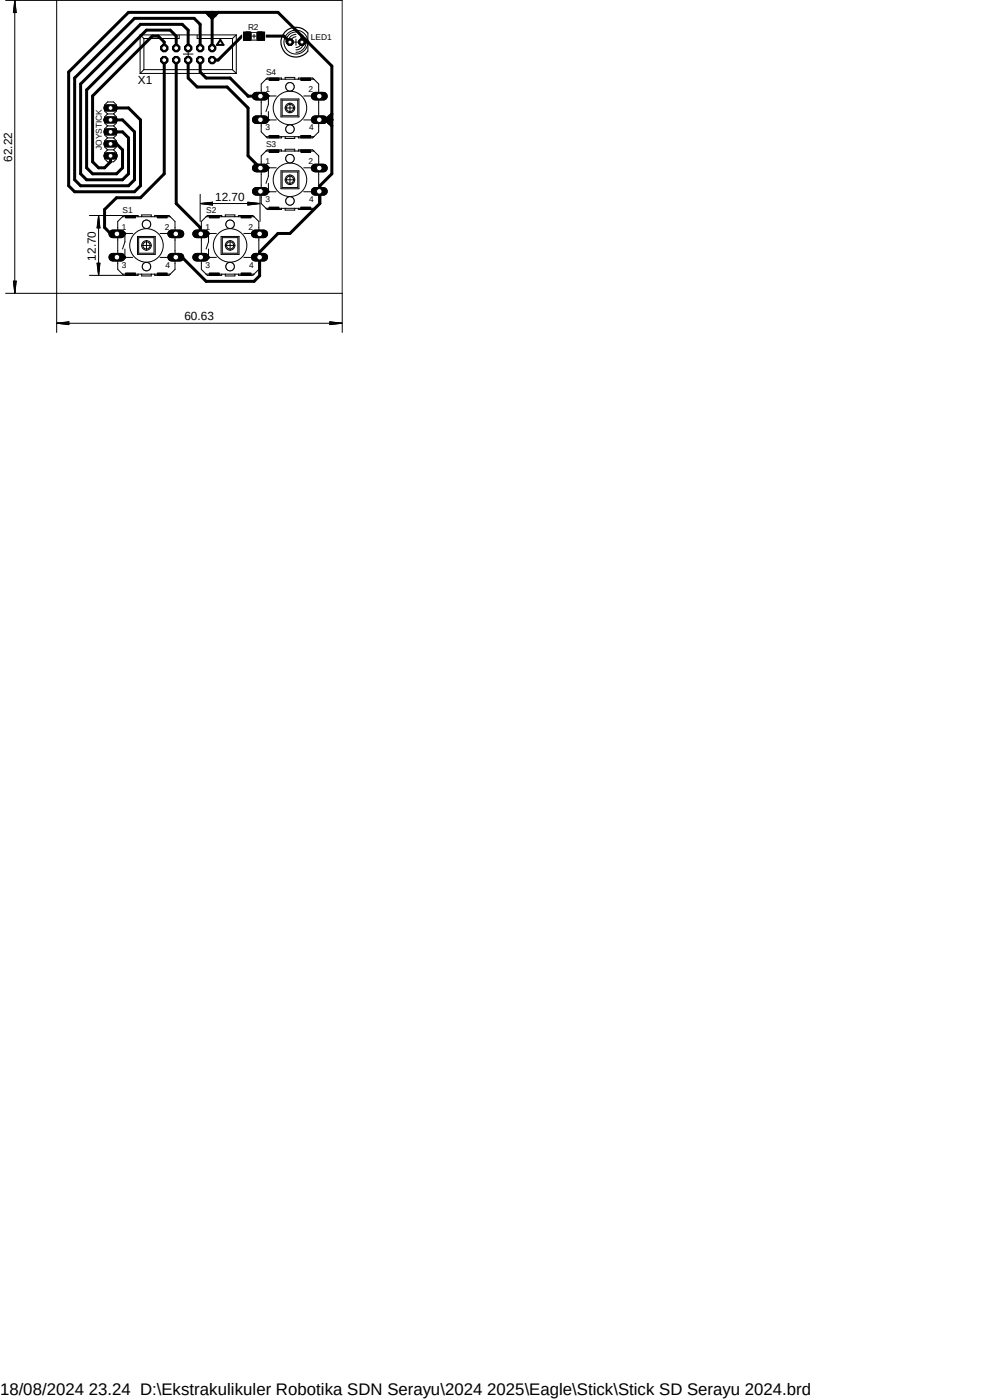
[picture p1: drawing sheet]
<svg xmlns="http://www.w3.org/2000/svg" width="210mm" height="297mm" viewBox="0 0 210 297" stroke-linecap="round" stroke-linejoin="round" font-family="sans-serif">
<defs><g id="words">
<text font-size="3.6" x="0" y="296">18/08/2024 23.24 D:\Ekstrakulikuler Robotika SDN Serayu\2024 2025\Eagle\Stick\Stick SD Serayu 2024.brd</text>
<g font-size="2.5">
<text x="29.3" y="17.8">X1</text>
<text x="2.6" y="34.3" transform="rotate(-90 2.6 34.3)">62.22</text>
<text x="45.6" y="42.6">12.70</text>
<text x="20.3" y="55.3" transform="rotate(-90 20.3 55.3)">12.70</text>
<text x="39.1" y="68">60.63</text>
</g>
<g font-size="1.8">
<text x="52.6" y="6.4">R2</text>
<text x="66" y="8.4">LED1</text>
<text x="56.4" y="15.9">S4</text>
<text x="56.3" y="19.6">1</text>
<text x="65.4" y="19.6">2</text>
<text x="56.3" y="27.6">3</text>
<text x="65.6" y="27.6">4</text>
<text x="21.6" y="31.9" transform="rotate(-90 21.6 31.9)">JOYSTICK</text>
<text x="56.3" y="34.8">1</text>
<text x="56.4" y="31.2">S3</text>
<text x="65.4" y="34.8">2</text>
<text x="26" y="45.1">S1</text>
<text x="43.7" y="45.1">S2</text>
<text x="56.3" y="42.8">3</text>
<text x="65.6" y="42.8">4</text>
<text x="25.9" y="48.8">1</text>
<text x="35" y="48.8">2</text>
<text x="43.6" y="48.8">1</text>
<text x="52.7" y="48.8">2</text>
<text x="25.9" y="56.8">3</text>
<text x="35.1" y="56.8">4</text>
<text x="43.6" y="56.8">3</text>
<text x="52.9" y="56.8">4</text>
</g>
</g></defs>
<path d="M0 0l72.7 70.7M72.7 0l-72.7 70.7" fill="none" stroke="#fff" stroke-width=".21"/>
<g fill="none" stroke="#000" stroke-width=".64">
<path d="M34.8 10.2v-1.3l-1.2-1.2h-1.3l-12.7 12.7v13.9l1.3 1.3h1.3l1.3-1.3v-1.2M34.8 12.7v24.2l-5 5.1h-5.1l-2.5 2.4v3.9l1.3 1.3h1.3M37.4 12.7v30.5l5.1 5.1v1.2l.1 .1M37.4 10.2v-2.5l-1.3-1.3h-5l-12.7 12.7v16.5l1.2 1.3h5.1l1.3-1.3v-3.8l-1.3-1.3h-1.2M39.9 10.2v-3.8l-1.2-1.2h-8.9l-12.7 12.6v19.1l1.3 1.2h7.6l1.3-1.2v-7.6l-1.3-1.3h-2.5M39.9 12.7v3.9l1.9 1.9h6.4l4.4 4.4v10.2l2.6 2.5M42.5 10.2v-5l-1.3-1.3h-12.7l-12.7 12.7v21.5l1.3 1.3h10.2l1.2-1.3v-10.1l-2.5-2.6h-3.8M42.5 12.7v2.6l1.2 1.3h5.1l3.8 3.8h2.6M43.7 2.6l1.3 1.3 1.3-1.3M45 2.6v7.6M45 2.6l-.6 .7M45 2.6l.6 .7"/>
<path d="M52.6 7.7h-1.2l-5.1 5h-1.3M55.2 7.7h5l1.3 1.2M64.1 7.7l-5.1-5.1h-31.7l-12.7 12.7v24.1l1.2 1.3h12.7l1.3-1.3v-14l-2.5-2.5h-3.8M64.1 7.7l6.3 6.3v11.4M64.1 8.9h1.2M64.1 7.7v1.2M64.7 8.3l-.6 .6M67.7 25.4h2.6M69 25.4l.8 .7M69.8 26.1l.6 .6M69.8 24.8l.6 .6M70.3 25.4h.1"/>
<path d="M70.4 25.4v11.5l-2.5 2.5v1.1l-.2 .1M70.4 25.4h-.1M70.4 24.2l-1.2 1.2M70.4 25.4l-.6 .7M67.9 40.7v2.5l-6.4 6.3h-2.5l-3.9 4v5l-1.2 1.2h-10.2l-5.1-5.1h-1.3"/>
</g>
<path d="M44.2 9.9l.5-.5h.6l.5 .5v.6l-.5 .5h-.6l-.5-.5z" fill-rule="evenodd" fill="#000"/>
<path d="M44.2 9.9l.5-.5h.6l.5 .5v.6l-.5 .5h-.6l-.5-.5z" fill="none" stroke="#000" stroke-width=".21"/>
<circle cx="45" cy="10.2" r=".51" fill="#fff"/>
<g fill="none" stroke="#000" stroke-width=".21">
<path d="M44.2 12.4l.5-.4h.6l.5 .4v.6l-.5 .5h-.6l-.5-.5z"/>
<circle cx="45" cy="10.2" r=".51"/>
</g>
<path d="M44.2 12.4l.5-.4h.6l.5 .4v.6l-.5 .5h-.6l-.5-.5z" fill-rule="evenodd" fill="#000"/>
<circle cx="45" cy="12.7" r=".51" fill="#fff"/>
<g fill="none" stroke="#000" stroke-width=".21">
<path d="M41.7 9.9l.5-.5h.6l.4 .5v.6l-.4 .5h-.6l-.5-.5z"/>
<circle cx="45" cy="12.7" r=".51"/>
</g>
<path d="M41.7 9.9l.5-.5h.6l.4 .5v.6l-.4 .5h-.6l-.5-.5z" fill-rule="evenodd" fill="#000"/>
<circle cx="42.5" cy="10.2" r=".51" fill="#fff"/>
<g fill="none" stroke="#000" stroke-width=".21">
<path d="M41.7 12.4l.5-.4h.6l.4 .4v.6l-.4 .5h-.6l-.5-.5z"/>
<circle cx="42.5" cy="10.2" r=".51"/>
</g>
<path d="M41.7 12.4l.5-.4h.6l.4 .4v.6l-.4 .5h-.6l-.5-.5z" fill-rule="evenodd" fill="#000"/>
<circle cx="42.5" cy="12.7" r=".51" fill="#fff"/>
<g fill="none" stroke="#000" stroke-width=".21">
<path d="M39.2 9.9l.4-.5h.6l.5 .5v.6l-.5 .5h-.6l-.4-.5z"/>
<circle cx="42.5" cy="12.7" r=".51"/>
</g>
<path d="M39.2 9.9l.4-.5h.6l.5 .5v.6l-.5 .5h-.6l-.4-.5z" fill-rule="evenodd" fill="#000"/>
<circle cx="39.9" cy="10.2" r=".51" fill="#fff"/>
<g fill="none" stroke="#000" stroke-width=".21">
<path d="M39.2 12.4l.4-.4h.6l.5 .4v.6l-.5 .5h-.6l-.4-.5z"/>
<circle cx="39.9" cy="10.2" r=".51"/>
</g>
<path d="M39.2 12.4l.4-.4h.6l.5 .4v.6l-.5 .5h-.6l-.4-.5z" fill-rule="evenodd" fill="#000"/>
<circle cx="39.9" cy="12.7" r=".51" fill="#fff"/>
<g fill="none" stroke="#000" stroke-width=".21">
<path d="M36.6 9.9l.5-.5h.6l.4 .5v.6l-.4 .5h-.6l-.5-.5z"/>
<circle cx="39.9" cy="12.7" r=".51"/>
</g>
<path d="M36.6 9.9l.5-.5h.6l.4 .5v.6l-.4 .5h-.6l-.5-.5z" fill-rule="evenodd" fill="#000"/>
<circle cx="37.4" cy="10.2" r=".51" fill="#fff"/>
<g fill="none" stroke="#000" stroke-width=".21">
<path d="M36.6 12.4l.5-.4h.6l.4 .4v.6l-.4 .5h-.6l-.5-.5z"/>
<circle cx="37.4" cy="10.2" r=".51"/>
</g>
<path d="M36.6 12.4l.5-.4h.6l.4 .4v.6l-.4 .5h-.6l-.5-.5z" fill-rule="evenodd" fill="#000"/>
<circle cx="37.4" cy="12.7" r=".51" fill="#fff"/>
<g fill="none" stroke="#000" stroke-width=".21">
<path d="M34.1 9.9l.4-.5h.6l.5 .5v.6l-.5 .5h-.6l-.4-.5z"/>
<circle cx="37.4" cy="12.7" r=".51"/>
</g>
<path d="M34.1 9.9l.4-.5h.6l.5 .5v.6l-.5 .5h-.6l-.4-.5z" fill-rule="evenodd" fill="#000"/>
<circle cx="34.8" cy="10.2" r=".51" fill="#fff"/>
<g fill="none" stroke="#000" stroke-width=".21">
<path d="M34.1 12.4l.4-.4h.6l.5 .4v.6l-.5 .5h-.6l-.4-.5z"/>
<circle cx="34.8" cy="10.2" r=".51"/>
</g>
<path d="M34.1 12.4l.4-.4h.6l.5 .4v.6l-.5 .5h-.6l-.4-.5z" fill-rule="evenodd" fill="#000"/>
<circle cx="34.8" cy="12.7" r=".51" fill="#fff"/>
<circle cx="34.8" cy="12.7" r=".51" fill="none" stroke="#000" stroke-width=".21"/>
<path d="M22.7 33.1h1.5" fill="none" stroke="#000" stroke-width="1.5"/>
<circle cx="23.4" cy="33.1" r=".51" fill="#fff"/>
<circle cx="23.4" cy="33.1" r=".51" fill="none" stroke="#000" stroke-width=".21"/>
<path d="M22.7 30.5h1.5" fill="none" stroke="#000" stroke-width="1.5"/>
<circle cx="23.4" cy="30.5" r=".51" fill="#fff"/>
<circle cx="23.4" cy="30.5" r=".51" fill="none" stroke="#000" stroke-width=".21"/>
<path d="M22.7 28h1.5" fill="none" stroke="#000" stroke-width="1.5"/>
<circle cx="23.4" cy="28" r=".51" fill="#fff"/>
<circle cx="23.4" cy="28" r=".51" fill="none" stroke="#000" stroke-width=".21"/>
<path d="M22.7 25.4h1.5" fill="none" stroke="#000" stroke-width="1.5"/>
<circle cx="23.4" cy="25.4" r=".51" fill="#fff"/>
<circle cx="23.4" cy="25.4" r=".51" fill="none" stroke="#000" stroke-width=".21"/>
<path d="M22.7 22.9h1.5" fill="none" stroke="#000" stroke-width="1.5"/>
<circle cx="23.4" cy="22.9" r=".51" fill="#fff"/>
<g fill="none" stroke="#000" stroke-width=".21">
<path d="M61.2 8.3h.6l.4 .3v.6l-.4 .4h-.6l-.4-.4v-.6z"/>
<circle cx="23.4" cy="22.9" r=".51"/>
</g>
<path d="M61.2 8.3h.6l.4 .3v.6l-.4 .4h-.6l-.4-.4v-.6z" fill-rule="evenodd" fill="#000"/>
<circle cx="61.5" cy="8.9" r=".43" fill="#fff"/>
<g fill="none" stroke="#000" stroke-width=".21">
<path d="M63.8 8.3h.5l.4 .3v.6l-.4 .4h-.5l-.4-.4v-.6z"/>
<circle cx="61.5" cy="8.9" r=".43"/>
</g>
<path d="M63.8 8.3h.5l.4 .3v.6l-.4 .4h-.5l-.4-.4v-.6z" fill-rule="evenodd" fill="#000"/>
<circle cx="64" cy="8.9" r=".43" fill="#fff"/>
<circle cx="64" cy="8.9" r=".43" fill="none" stroke="#000" stroke-width=".21"/>
<path d="M23.9 54.6h1.8" fill="none" stroke="#000" stroke-width="1.8"/>
<circle cx="24.8" cy="54.6" r=".6" fill="#fff"/>
<circle cx="24.8" cy="54.6" r=".6" fill="none" stroke="#000" stroke-width=".21"/>
<path d="M36.4 54.6h1.8" fill="none" stroke="#000" stroke-width="1.8"/>
<circle cx="37.3" cy="54.6" r=".6" fill="#fff"/>
<circle cx="37.3" cy="54.6" r=".6" fill="none" stroke="#000" stroke-width=".21"/>
<path d="M23.9 49.6h1.8" fill="none" stroke="#000" stroke-width="1.8"/>
<circle cx="24.8" cy="49.6" r=".6" fill="#fff"/>
<circle cx="24.8" cy="49.6" r=".6" fill="none" stroke="#000" stroke-width=".21"/>
<path d="M36.4 49.6h1.8" fill="none" stroke="#000" stroke-width="1.8"/>
<circle cx="37.3" cy="49.6" r=".6" fill="#fff"/>
<circle cx="37.3" cy="49.6" r=".6" fill="none" stroke="#000" stroke-width=".21"/>
<path d="M41.7 54.6h1.8" fill="none" stroke="#000" stroke-width="1.8"/>
<circle cx="42.6" cy="54.6" r=".6" fill="#fff"/>
<circle cx="42.6" cy="54.6" r=".6" fill="none" stroke="#000" stroke-width=".21"/>
<path d="M54.1 54.6h1.9" fill="none" stroke="#000" stroke-width="1.8"/>
<circle cx="55.1" cy="54.6" r=".6" fill="#fff"/>
<circle cx="55.1" cy="54.6" r=".6" fill="none" stroke="#000" stroke-width=".21"/>
<path d="M41.7 49.6h1.8" fill="none" stroke="#000" stroke-width="1.8"/>
<circle cx="42.6" cy="49.6" r=".6" fill="#fff"/>
<circle cx="42.6" cy="49.6" r=".6" fill="none" stroke="#000" stroke-width=".21"/>
<path d="M54.1 49.6h1.9" fill="none" stroke="#000" stroke-width="1.8"/>
<circle cx="55.1" cy="49.6" r=".6" fill="#fff"/>
<circle cx="55.1" cy="49.6" r=".6" fill="none" stroke="#000" stroke-width=".21"/>
<path d="M54.4 40.6h1.7" fill="none" stroke="#000" stroke-width="1.8"/>
<circle cx="55.2" cy="40.6" r=".6" fill="#fff"/>
<circle cx="55.2" cy="40.6" r=".6" fill="none" stroke="#000" stroke-width=".21"/>
<path d="M66.8 40.6h1.8" fill="none" stroke="#000" stroke-width="1.8"/>
<circle cx="67.7" cy="40.6" r=".6" fill="#fff"/>
<circle cx="67.7" cy="40.6" r=".6" fill="none" stroke="#000" stroke-width=".21"/>
<path d="M54.4 35.6h1.7" fill="none" stroke="#000" stroke-width="1.8"/>
<circle cx="55.2" cy="35.6" r=".6" fill="#fff"/>
<circle cx="55.2" cy="35.6" r=".6" fill="none" stroke="#000" stroke-width=".21"/>
<path d="M66.8 35.6h1.8" fill="none" stroke="#000" stroke-width="1.8"/>
<circle cx="67.7" cy="35.6" r=".6" fill="#fff"/>
<circle cx="67.7" cy="35.6" r=".6" fill="none" stroke="#000" stroke-width=".21"/>
<path d="M54.4 25.4h1.7" fill="none" stroke="#000" stroke-width="1.8"/>
<circle cx="55.2" cy="25.4" r=".6" fill="#fff"/>
<circle cx="55.2" cy="25.4" r=".6" fill="none" stroke="#000" stroke-width=".21"/>
<path d="M66.8 25.4h1.8" fill="none" stroke="#000" stroke-width="1.8"/>
<circle cx="67.7" cy="25.4" r=".6" fill="#fff"/>
<circle cx="67.7" cy="25.4" r=".6" fill="none" stroke="#000" stroke-width=".21"/>
<path d="M54.4 20.4h1.7" fill="none" stroke="#000" stroke-width="1.8"/>
<circle cx="55.2" cy="20.4" r=".6" fill="#fff"/>
<circle cx="55.2" cy="20.4" r=".6" fill="none" stroke="#000" stroke-width=".21"/>
<path d="M66.8 20.4h1.8" fill="none" stroke="#000" stroke-width="1.8"/>
<circle cx="67.7" cy="20.4" r=".6" fill="#fff"/>
<g fill="none" stroke="#000" stroke-width=".21">
<path d="M54.6 7.1h1.2v1.2h-1.2z"/>
<circle cx="67.7" cy="20.4" r=".6"/>
</g>
<path d="M54.6 7.1h1.2v1.2h-1.2z" fill-rule="evenodd" fill="#000"/>
<circle cx="55.2" cy="7.7" r=".17" fill="#fff"/>
<g fill="none" stroke="#000" stroke-width=".21">
<path d="M52 7.1h1.2v1.2h-1.2z"/>
<circle cx="55.2" cy="7.7" r=".17"/>
</g>
<path d="M52 7.1h1.2v1.2h-1.2z" fill-rule="evenodd" fill="#000"/>
<circle cx="52.6" cy="7.7" r=".17" fill="#fff"/>
<g fill="none" stroke="#000" stroke-width=".21">
<path d="M1.2 .1h10.8M3.1 .1v62M3.1 .1l.4 2.6h-.7zM3.1 .1l-.1 2.6M3.1 .1l.2 2.6M3.1 .1l-.2 2.6M3.1 .1l.3 2.6M29.7 7.4h20.4M29.7 7.4v8.2M29.7 15.6h20.4M29.7 7.4l.8 .8M30.5 14.8h18.8"/>
<path d="M30.5 8.2v6.6M30.5 14.8l-.8 .8M38 7.5v.7h-7.5M38.9 11.5h2M39.9 10.5v2M41.8 7.5v.7h7.5M44.2 9.9l.5-.5h.6l.5 .5v.6l-.5 .5h-.6l-.5-.5zM49.3 8.2v6.6M49.3 14.8l.8 .8M50.1 7.4v8.2M50.1 7.4l-.8 .8M51.6 6.8h1.7v1.8h-1.7z"/>
<path d="M52.2 6.8h.8v1.8h-.8zM52.5 7.7h.1M52.9 8.5h1.9M52.9 6.9h1.9M53.5 7.7h.8M53.9 7.3v.8M54.5 6.8h1.6v1.8h-1.6zM54.8 6.8h.8v1.8h-.8zM55.2 7.7h.1M56.4 16.8h10.2M57.1 16.6h2.1v.5h-2.1zM59.7 16.8v-.2h-3l-1.3 1.2v10.2l1.3 1.3h3v-.3"/>
<path d="M60.5 16.8v-.4h2v.4M62.1 8.9h1.3M62.8 7.8a1.21 1.21 0 0 0-1.2 1.1M62.8 7.3a1.66 1.66 0 0 0-1.7 1.6M62.8 6.8a2.17 2.17 0 0 0-2.2 2.1M62.8 8.3v1.3M63.3 16.8v-.2h3l1.3 1.2v10.2l-1.3 1.3h-3v-.3M63.8 16.6h2.1v.5h-2.1zM63.9 8.9a1.12 1.12 0 0 1-1.1 1.2M64.4 8.9a1.66 1.66 0 0 1-1.6 1.7M64.9 8.9a2.17 2.17 0 0 1-2.1 2.2M65.3 7v3.8"/>
<path d="M22.2 25.4h1.3M22.8 24.2l-.6-.7v-1.2l.6-.7h1.3l.6 .7v1.2l-.6 .7M22.8 24.2l-.6 .6v1.3l.6 .6M22.8 26.7l-.6 .6v1.3l.6 .7M22.8 29.3l-.6 .6v1.3l.6 .6M22.8 31.8l-.6 .6v1.3l.6 .6h1.3l.6-.6v-1.3l-.6-.6M22.8 24.2h1.3M22.8 26.7h1.3M22.8 31.8h1.3M22.8 29.3h1.3M22.9 28h1.1M23.2 25.2h.5v.5h-.5z"/>
<path d="M23.2 27.7h.5v.5h-.5zM23.2 30.3h.5v.5h-.5zM23.2 32.8h.5v.5h-.5zM23.2 22.6h.5v.6h-.5zM23.5 27.4v1.1M24.1 24.2l.6 .6v1.3l-.6 .6M24.1 26.7l.6 .6v1.3l-.6 .7M24.1 29.3l.6 .6v1.3l-.6 .6M54.9 35.2h.5v.9h-.5zM54.9 20h.5v.9h-.5zM54.9 24.9h.5v.9h-.5zM56.4 32h10.2"/>
<path d="M56.4 29h10.2M56.4 35.6h2.2M56.4 20.4h2.2M56.4 25.4h2.2M56.8 35.4h.3v.3h-.3l-.1-.1h.3h-.3zM56.8 20.2h.1l.2 .2-.2 .2-.2-.2 .3-.1-.3 .1zM56.8 25.3l.1-.1 .2 .2-.2 .3-.2-.3h.3h-.3zM56.9 20.4v1.7l-.5 1.6M56.9 23.7v1.7M56.9 35.6v1.8l-.5 1.5M56.9 38.9v1.8M57.1 31.8h2.1v.5h-2.1z"/>
<path d="M57.1 28.7h2.1v.6h-2.1zM59.6 36.2h3.8v3.8h-3.8zM59.6 21h3.8v3.8h-3.8zM59.7 32v-.2h-3l-1.3 1.3v10.1l1.3 1.2h3v-.2M59.9 36.5h3.3v3.3h-3.3zM59.9 21.3h3.3v3.3h-3.3zM60.5 29v.4h2v-.4M60.5 32v-.3h2v.3M60.5 38.1h2M60.5 22.9h2M61.5 21.9v2M61.5 37.1v2.1"/>
<path d="M63.3 32v-.2h3l1.3 1.3v10.1l-1.3 1.2h-3v-.2M63.8 31.8h2.1v.5h-2.1zM63.8 28.7h2.1v.6h-2.1zM64.4 35.6h2.2M64.4 20.4h2.2M64.4 25.4h2.2M67.6 35.2h.5v.9h-.5zM67.6 24.9h.5v.9h-.5zM67.6 20h.5v.9h-.5zM2.8 59.6h.7l-.4 2.5zM2.9 59.6l.2 2.5M3 59.6l.1 2.5"/>
<path d="M3.3 59.6l-.2 2.5M3.4 59.6l-.3 2.5M19 45.7h7M19 58.4h7M20.6 55.8h.6l-.3 2.6zM20.7 55.8l.2 2.6M20.8 55.8l.1 2.6M20.9 45.8v12.6M20.9 45.8l.3 2.5h-.6zM20.9 45.8l-.1 2.5M20.9 45.8l.1 2.5M20.9 45.8l-.2 2.5"/>
<path d="M20.9 45.8l.3 2.5M21 55.8l-.1 2.6M21.2 55.8l-.3 2.6M24.5 49.2h.5v.8h-.5zM24.5 54.1h.5v.9h-.5zM26 46h10.1M26 58.2h10.1M26 49.5h2.2M26 54.6h2.2M26.3 49.4h.3v.3h-.3v-.2h.2h-.2zM26.3 54.5h.3v.3h-.3v-.2h.2h-.2zM26.5 49.5v1.8l-.5 1.5"/>
<path d="M26.5 52.8v1.8M26.6 45.7h2.1v.5h-2.1zM26.6 57.9h2.1v.5h-2.1zM29.2 50.2h3.7v3.8h-3.7zM29.3 46v-.3h-3.1l-1.2 1.3v10.1l1.2 1.3h3.1v-.2M29.4 50.4h3.3v3.3h-3.3zM30.1 46v-.4h2v.4M30.1 58.2v.3h2v-.3M30.1 52.1h2M31.1 51.1v2M32.8 46v-.3h3.1l1.2 1.3v10.1l-1.2 1.3h-3.1v-.2M33.4 45.7h2.1v.5h-2.1z"/>
<path d="M33.4 57.9h2.1v.5h-2.1zM34 49.5h2.1M34 54.6h2.1M37.1 54.1h.5v.9h-.5zM37.1 49.2h.5v.8h-.5zM42.2 49.2h.5v.8h-.5zM42.2 54.1h.5v.9h-.5zM42.5 41.2v5.8M42.5 43.2h12.6M42.5 43.2l2.6-.3v.6zM42.5 43.2l2.6 .1M42.5 43.2l2.6 .3"/>
<path d="M43.7 46h10.2M43.7 58.2h10.2M43.7 49.5h2.2M43.7 54.6h2.2M44.1 49.4h.3v.3h-.3l-.1-.2h.3l-.1 .1-.2-.1zM44.1 54.5h.3v.3h-.3l-.1-.2h.3h-.3zM44.2 49.5v1.8l-.5 1.5M44.2 52.8v1.8M44.4 45.7h2.1v.5h-2.1zM44.4 57.9h2.1v.5h-2.1zM45.1 43.1l-2.6 .1M46.9 50.2h3.8v3.8h-3.8z"/>
<path d="M47 46v-.3h-3l-1.3 1.3v10.1l1.3 1.3h3v-.2M47.2 50.4h3.3v3.3h-3.3zM47.8 46v-.4h2v.4M47.8 58.2v.3h2v-.3M47.8 52.1h2M48.8 51.1v2M50.6 46v-.3h3l1.3 1.3v10.1l-1.3 1.3h-3v-.2M51.1 45.7h2.2v.5h-2.2zM51.1 57.9h2.2v.5h-2.2zM51.7 49.5h2.2M51.7 54.6h2.2M52.6 42.9l2.5 .3-2.5 .3z"/>
<path d="M52.6 43.1l2.5 .1M54.9 54.1h.5v.9h-.5zM54.9 49.2h.5v.8h-.5zM54.9 40.2h.5v.8h-.5zM55.1 43.2l-2.5 .1M55.1 43.2l-2.5 .3M55.2 41.2v5.8M56.4 44.2h10.2M56.4 40.7h2.2M56.8 40.5h.3v.3h-.3l-.1-.1 .3-.1-.3 .1zM57.1 43.9h2.1v.5h-2.1zM60.5 44.2v.4h2v-.4"/>
<path d="M63.8 43.9h2.1v.5h-2.1zM64.4 40.7h2.2M67.6 40.2h.5v.8h-.5zM67.7 40.6l.2 .1M1.2 62.2h10.8v8.3M12.1 68.6h60.4M12.1 68.6l2.5-.4v.7zM12.1 68.6l2.5 .1M12.1 68.6l2.5 .2M14.6 68.5l-2.5 .1M14.6 68.3l-2.5 .3M70 68.2l2.5 .4-2.5 .3z"/>
<path d="M70 68.5l2.5 .1M70 68.3l2.5 .3M72.5 68.6l-2.5 .1M72.5 68.6l-2.5 .2M72.6 62.2v8.3"/>
<circle cx="52.6" cy="7.7" r=".17"/>
<circle cx="62.8" cy="8.9" r="2.54"/>
<circle cx="61.5" cy="22.9" r=".76"/>
<circle cx="61.5" cy="38.1" r=".76"/>
<circle cx="61.5" cy="22.9" r="1.01"/>
<circle cx="61.5" cy="38.1" r="1.01"/>
<circle cx="61.5" cy="38.1" r="3.6"/>
<circle cx="61.5" cy="22.9" r="3.6"/>
<circle cx="31.1" cy="52.1" r=".76"/>
<circle cx="31.1" cy="52.1" r="1.01"/>
<circle cx="31.1" cy="52.1" r="3.6"/>
<circle cx="48.8" cy="52.1" r=".76"/>
<circle cx="48.8" cy="52.1" r="1.01"/>
<circle cx="48.8" cy="52.1" r="3.6"/>
</g>
<path d="M46.7 8.5l.7 1h-1.4z" fill="none" stroke="#000" stroke-width=".42"/>
<path d="M65.3 7a3.2 3.2 0 0 0-4.7-.4 3.2 3.2 0 0 0 0 4.7 3.2 3.2 0 0 0 4.7-.5" fill="none" stroke="#000" stroke-width=".25"/>
<g fill="#000">
<path d="M44.2 9.9l.5-.5h.6l.5 .5v.6l-.5 .5h-.6l-.5-.5z" fill-rule="evenodd"/>
<path d="M51.6 6.8h1.7v1.8h-1.7z" fill-rule="evenodd"/>
<path d="M52.2 6.8h.8v1.8h-.8z" fill-rule="evenodd"/>
<path d="M54.5 6.8h1.6v1.8h-1.6z" fill-rule="evenodd"/>
<path d="M54.8 6.8h.8v1.8h-.8z" fill-rule="evenodd"/>
<path d="M57.1 16.6h2.1v.5h-2.1z" fill-rule="evenodd"/>
<path d="M63.8 16.6h2.1v.5h-2.1z" fill-rule="evenodd"/>
<path d="M23.2 25.2h.5v.5h-.5z" fill-rule="evenodd"/>
<path d="M23.2 27.7h.5v.5h-.5z" fill-rule="evenodd"/>
<path d="M23.2 30.3h.5v.5h-.5z" fill-rule="evenodd"/>
<path d="M23.2 32.8h.5v.5h-.5z" fill-rule="evenodd"/>
<path d="M23.2 22.6h.5v.6h-.5z" fill-rule="evenodd"/>
<path d="M54.9 35.2h.5v.9h-.5z" fill-rule="evenodd"/>
<path d="M54.9 20h.5v.9h-.5z" fill-rule="evenodd"/>
<path d="M54.9 24.9h.5v.9h-.5z" fill-rule="evenodd"/>
<path d="M56.8 35.4h.3v.3h-.3l-.1-.1h.3h-.3z" fill-rule="evenodd"/>
<path d="M56.8 20.2h.1l.2 .2-.2 .2-.2-.2 .3-.1-.3 .1z" fill-rule="evenodd"/>
<path d="M56.8 25.3l.1-.1 .2 .2-.2 .3-.2-.3h.3h-.3z" fill-rule="evenodd"/>
<path d="M57.1 31.8h2.1v.5h-2.1z" fill-rule="evenodd"/>
<path d="M57.1 28.7h2.1v.6h-2.1z" fill-rule="evenodd"/>
<path d="M63.8 31.8h2.1v.5h-2.1z" fill-rule="evenodd"/>
<path d="M63.8 28.7h2.1v.6h-2.1z" fill-rule="evenodd"/>
<path d="M67.6 35.2h.5v.9h-.5z" fill-rule="evenodd"/>
<path d="M67.6 24.9h.5v.9h-.5z" fill-rule="evenodd"/>
<path d="M67.6 20h.5v.9h-.5z" fill-rule="evenodd"/>
<path d="M24.5 49.2h.5v.8h-.5z" fill-rule="evenodd"/>
<path d="M24.5 54.1h.5v.9h-.5z" fill-rule="evenodd"/>
<path d="M26.3 49.4h.3v.3h-.3v-.2h.2h-.2z" fill-rule="evenodd"/>
<path d="M26.3 54.5h.3v.3h-.3v-.2h.2h-.2z" fill-rule="evenodd"/>
<path d="M26.6 45.7h2.1v.5h-2.1z" fill-rule="evenodd"/>
<path d="M26.6 57.9h2.1v.5h-2.1z" fill-rule="evenodd"/>
<path d="M33.4 45.7h2.1v.5h-2.1z" fill-rule="evenodd"/>
<path d="M33.4 57.9h2.1v.5h-2.1z" fill-rule="evenodd"/>
<path d="M37.1 54.1h.5v.9h-.5z" fill-rule="evenodd"/>
<path d="M37.1 49.2h.5v.8h-.5z" fill-rule="evenodd"/>
<path d="M42.2 49.2h.5v.8h-.5z" fill-rule="evenodd"/>
<path d="M42.2 54.1h.5v.9h-.5z" fill-rule="evenodd"/>
<path d="M44.1 49.4h.3v.3h-.3l-.1-.2h.3l-.1 .1-.2-.1z" fill-rule="evenodd"/>
<path d="M44.1 54.5h.3v.3h-.3l-.1-.2h.3h-.3z" fill-rule="evenodd"/>
<path d="M44.4 45.7h2.1v.5h-2.1z" fill-rule="evenodd"/>
<path d="M44.4 57.9h2.1v.5h-2.1z" fill-rule="evenodd"/>
<path d="M51.1 45.7h2.2v.5h-2.2z" fill-rule="evenodd"/>
<path d="M51.1 57.9h2.2v.5h-2.2z" fill-rule="evenodd"/>
<path d="M54.9 54.1h.5v.9h-.5z" fill-rule="evenodd"/>
<path d="M54.9 49.2h.5v.8h-.5z" fill-rule="evenodd"/>
<path d="M54.9 40.2h.5v.8h-.5z" fill-rule="evenodd"/>
<path d="M56.8 40.5h.3v.3h-.3l-.1-.1 .3-.1-.3 .1z" fill-rule="evenodd"/>
<path d="M57.1 43.9h2.1v.5h-2.1z" fill-rule="evenodd"/>
<path d="M63.8 43.9h2.1v.5h-2.1z" fill-rule="evenodd"/>
<path d="M67.6 40.2h.5v.8h-.5z" fill-rule="evenodd"/>
</g>
<circle cx="45" cy="10.2" r=".51" fill="#fff"/>
<g fill="none" stroke="#000" stroke-width=".21">
<path d="M44.2 12.4l.5-.4h.6l.5 .4v.6l-.5 .5h-.6l-.5-.5z"/>
<circle cx="45" cy="10.2" r=".51"/>
</g>
<path d="M44.2 12.4l.5-.4h.6l.5 .4v.6l-.5 .5h-.6l-.5-.5z" fill-rule="evenodd" fill="#000"/>
<circle cx="45" cy="12.7" r=".51" fill="#fff"/>
<g fill="none" stroke="#000" stroke-width=".21">
<path d="M41.7 9.9l.5-.5h.6l.4 .5v.6l-.4 .5h-.6l-.5-.5z"/>
<circle cx="45" cy="12.7" r=".51"/>
</g>
<path d="M41.7 9.9l.5-.5h.6l.4 .5v.6l-.4 .5h-.6l-.5-.5z" fill-rule="evenodd" fill="#000"/>
<circle cx="42.5" cy="10.2" r=".51" fill="#fff"/>
<g fill="none" stroke="#000" stroke-width=".21">
<path d="M41.7 12.4l.5-.4h.6l.4 .4v.6l-.4 .5h-.6l-.5-.5z"/>
<circle cx="42.5" cy="10.2" r=".51"/>
</g>
<path d="M41.7 12.4l.5-.4h.6l.4 .4v.6l-.4 .5h-.6l-.5-.5z" fill-rule="evenodd" fill="#000"/>
<circle cx="42.5" cy="12.7" r=".51" fill="#fff"/>
<g fill="none" stroke="#000" stroke-width=".21">
<path d="M39.2 9.9l.4-.5h.6l.5 .5v.6l-.5 .5h-.6l-.4-.5z"/>
<circle cx="42.5" cy="12.7" r=".51"/>
</g>
<path d="M39.2 9.9l.4-.5h.6l.5 .5v.6l-.5 .5h-.6l-.4-.5z" fill-rule="evenodd" fill="#000"/>
<circle cx="39.9" cy="10.2" r=".51" fill="#fff"/>
<g fill="none" stroke="#000" stroke-width=".21">
<path d="M39.2 12.4l.4-.4h.6l.5 .4v.6l-.5 .5h-.6l-.4-.5z"/>
<circle cx="39.9" cy="10.2" r=".51"/>
</g>
<path d="M39.2 12.4l.4-.4h.6l.5 .4v.6l-.5 .5h-.6l-.4-.5z" fill-rule="evenodd" fill="#000"/>
<circle cx="39.9" cy="12.7" r=".51" fill="#fff"/>
<g fill="none" stroke="#000" stroke-width=".21">
<path d="M36.6 9.9l.5-.5h.6l.4 .5v.6l-.4 .5h-.6l-.5-.5z"/>
<circle cx="39.9" cy="12.7" r=".51"/>
</g>
<path d="M36.6 9.9l.5-.5h.6l.4 .5v.6l-.4 .5h-.6l-.5-.5z" fill-rule="evenodd" fill="#000"/>
<circle cx="37.4" cy="10.2" r=".51" fill="#fff"/>
<g fill="none" stroke="#000" stroke-width=".21">
<path d="M36.6 12.4l.5-.4h.6l.4 .4v.6l-.4 .5h-.6l-.5-.5z"/>
<circle cx="37.4" cy="10.2" r=".51"/>
</g>
<path d="M36.6 12.4l.5-.4h.6l.4 .4v.6l-.4 .5h-.6l-.5-.5z" fill-rule="evenodd" fill="#000"/>
<circle cx="37.4" cy="12.7" r=".51" fill="#fff"/>
<g fill="none" stroke="#000" stroke-width=".21">
<path d="M34.1 9.9l.4-.5h.6l.5 .5v.6l-.5 .5h-.6l-.4-.5z"/>
<circle cx="37.4" cy="12.7" r=".51"/>
</g>
<path d="M34.1 9.9l.4-.5h.6l.5 .5v.6l-.5 .5h-.6l-.4-.5z" fill-rule="evenodd" fill="#000"/>
<circle cx="34.8" cy="10.2" r=".51" fill="#fff"/>
<g fill="none" stroke="#000" stroke-width=".21">
<path d="M34.1 12.4l.4-.4h.6l.5 .4v.6l-.5 .5h-.6l-.4-.5z"/>
<circle cx="34.8" cy="10.2" r=".51"/>
</g>
<path d="M34.1 12.4l.4-.4h.6l.5 .4v.6l-.5 .5h-.6l-.4-.5z" fill-rule="evenodd" fill="#000"/>
<circle cx="34.8" cy="12.7" r=".51" fill="#fff"/>
<circle cx="34.8" cy="12.7" r=".51" fill="none" stroke="#000" stroke-width=".21"/>
<path d="M22.7 33.1h1.5" fill="none" stroke="#000" stroke-width="1.5"/>
<circle cx="23.4" cy="33.1" r=".51" fill="#fff"/>
<circle cx="23.4" cy="33.1" r=".51" fill="none" stroke="#000" stroke-width=".21"/>
<path d="M22.7 30.5h1.5" fill="none" stroke="#000" stroke-width="1.5"/>
<circle cx="23.4" cy="30.5" r=".51" fill="#fff"/>
<circle cx="23.4" cy="30.5" r=".51" fill="none" stroke="#000" stroke-width=".21"/>
<path d="M22.7 28h1.5" fill="none" stroke="#000" stroke-width="1.5"/>
<circle cx="23.4" cy="28" r=".51" fill="#fff"/>
<circle cx="23.4" cy="28" r=".51" fill="none" stroke="#000" stroke-width=".21"/>
<path d="M22.7 25.4h1.5" fill="none" stroke="#000" stroke-width="1.5"/>
<circle cx="23.4" cy="25.4" r=".51" fill="#fff"/>
<circle cx="23.4" cy="25.4" r=".51" fill="none" stroke="#000" stroke-width=".21"/>
<path d="M22.7 22.9h1.5" fill="none" stroke="#000" stroke-width="1.5"/>
<circle cx="23.4" cy="22.9" r=".51" fill="#fff"/>
<g fill="none" stroke="#000" stroke-width=".21">
<path d="M61.2 8.3h.6l.4 .3v.6l-.4 .4h-.6l-.4-.4v-.6z"/>
<circle cx="23.4" cy="22.9" r=".51"/>
</g>
<path d="M61.2 8.3h.6l.4 .3v.6l-.4 .4h-.6l-.4-.4v-.6z" fill-rule="evenodd" fill="#000"/>
<circle cx="61.5" cy="8.9" r=".43" fill="#fff"/>
<g fill="none" stroke="#000" stroke-width=".21">
<path d="M63.8 8.3h.5l.4 .3v.6l-.4 .4h-.5l-.4-.4v-.6z"/>
<circle cx="61.5" cy="8.9" r=".43"/>
</g>
<path d="M63.8 8.3h.5l.4 .3v.6l-.4 .4h-.5l-.4-.4v-.6z" fill-rule="evenodd" fill="#000"/>
<circle cx="64" cy="8.9" r=".43" fill="#fff"/>
<circle cx="64" cy="8.9" r=".43" fill="none" stroke="#000" stroke-width=".21"/>
<path d="M23.9 54.6h1.8" fill="none" stroke="#000" stroke-width="1.8"/>
<circle cx="24.8" cy="54.6" r=".6" fill="#fff"/>
<circle cx="24.8" cy="54.6" r=".6" fill="none" stroke="#000" stroke-width=".21"/>
<path d="M36.4 54.6h1.8" fill="none" stroke="#000" stroke-width="1.8"/>
<circle cx="37.3" cy="54.6" r=".6" fill="#fff"/>
<circle cx="37.3" cy="54.6" r=".6" fill="none" stroke="#000" stroke-width=".21"/>
<path d="M23.9 49.6h1.8" fill="none" stroke="#000" stroke-width="1.8"/>
<circle cx="24.8" cy="49.6" r=".6" fill="#fff"/>
<circle cx="24.8" cy="49.6" r=".6" fill="none" stroke="#000" stroke-width=".21"/>
<path d="M36.4 49.6h1.8" fill="none" stroke="#000" stroke-width="1.8"/>
<circle cx="37.3" cy="49.6" r=".6" fill="#fff"/>
<circle cx="37.3" cy="49.6" r=".6" fill="none" stroke="#000" stroke-width=".21"/>
<path d="M41.7 54.6h1.8" fill="none" stroke="#000" stroke-width="1.8"/>
<circle cx="42.6" cy="54.6" r=".6" fill="#fff"/>
<circle cx="42.6" cy="54.6" r=".6" fill="none" stroke="#000" stroke-width=".21"/>
<path d="M54.1 54.6h1.9" fill="none" stroke="#000" stroke-width="1.8"/>
<circle cx="55.1" cy="54.6" r=".6" fill="#fff"/>
<circle cx="55.1" cy="54.6" r=".6" fill="none" stroke="#000" stroke-width=".21"/>
<path d="M41.7 49.6h1.8" fill="none" stroke="#000" stroke-width="1.8"/>
<circle cx="42.6" cy="49.6" r=".6" fill="#fff"/>
<circle cx="42.6" cy="49.6" r=".6" fill="none" stroke="#000" stroke-width=".21"/>
<path d="M54.1 49.6h1.9" fill="none" stroke="#000" stroke-width="1.8"/>
<circle cx="55.1" cy="49.6" r=".6" fill="#fff"/>
<circle cx="55.1" cy="49.6" r=".6" fill="none" stroke="#000" stroke-width=".21"/>
<path d="M54.4 40.6h1.7" fill="none" stroke="#000" stroke-width="1.8"/>
<circle cx="55.2" cy="40.6" r=".6" fill="#fff"/>
<circle cx="55.2" cy="40.6" r=".6" fill="none" stroke="#000" stroke-width=".21"/>
<path d="M66.8 40.6h1.8" fill="none" stroke="#000" stroke-width="1.8"/>
<circle cx="67.7" cy="40.6" r=".6" fill="#fff"/>
<circle cx="67.7" cy="40.6" r=".6" fill="none" stroke="#000" stroke-width=".21"/>
<path d="M54.4 35.6h1.7" fill="none" stroke="#000" stroke-width="1.8"/>
<circle cx="55.2" cy="35.6" r=".6" fill="#fff"/>
<circle cx="55.2" cy="35.6" r=".6" fill="none" stroke="#000" stroke-width=".21"/>
<path d="M66.8 35.6h1.8" fill="none" stroke="#000" stroke-width="1.8"/>
<circle cx="67.7" cy="35.6" r=".6" fill="#fff"/>
<circle cx="67.7" cy="35.6" r=".6" fill="none" stroke="#000" stroke-width=".21"/>
<path d="M54.4 25.4h1.7" fill="none" stroke="#000" stroke-width="1.8"/>
<circle cx="55.2" cy="25.4" r=".6" fill="#fff"/>
<circle cx="55.2" cy="25.4" r=".6" fill="none" stroke="#000" stroke-width=".21"/>
<path d="M66.8 25.4h1.8" fill="none" stroke="#000" stroke-width="1.8"/>
<circle cx="67.7" cy="25.4" r=".6" fill="#fff"/>
<circle cx="67.7" cy="25.4" r=".6" fill="none" stroke="#000" stroke-width=".21"/>
<path d="M54.4 20.4h1.7" fill="none" stroke="#000" stroke-width="1.8"/>
<circle cx="55.2" cy="20.4" r=".6" fill="#fff"/>
<circle cx="55.2" cy="20.4" r=".6" fill="none" stroke="#000" stroke-width=".21"/>
<path d="M66.8 20.4h1.8" fill="none" stroke="#000" stroke-width="1.8"/>
<circle cx="67.7" cy="20.4" r=".6" fill="#fff"/>
<g fill="none" stroke="#000" stroke-width=".21">
<path d="M54.6 7.1h1.2v1.2h-1.2z"/>
<circle cx="67.7" cy="20.4" r=".6"/>
</g>
<path d="M54.6 7.1h1.2v1.2h-1.2z" fill-rule="evenodd" fill="#000"/>
<circle cx="55.2" cy="7.7" r=".17" fill="#fff"/>
<g fill="none" stroke="#000" stroke-width=".21">
<path d="M52 7.1h1.2v1.2h-1.2z"/>
<circle cx="55.2" cy="7.7" r=".17"/>
</g>
<path d="M52 7.1h1.2v1.2h-1.2z" fill-rule="evenodd" fill="#000"/>
<circle cx="52.6" cy="7.7" r=".17" fill="#fff"/>
<g fill="none" stroke="#000" stroke-width=".21">
<path d="M12 .1h60.6v62.1h-60.6z"/>
<circle cx="52.6" cy="7.7" r=".17"/>
<circle cx="31.1" cy="56.6" r=".89"/>
</g>
<circle cx="31.1" cy="56.6" r=".89" fill="#fff"/>
<g fill="none" stroke="#000" stroke-width=".21">
<circle cx="31.1" cy="47.6" r=".89"/>
<circle cx="31.1" cy="56.6" r=".89"/>
</g>
<circle cx="31.1" cy="47.6" r=".89" fill="#fff"/>
<g fill="none" stroke="#000" stroke-width=".21">
<circle cx="31.1" cy="47.6" r=".89"/>
<circle cx="48.8" cy="56.6" r=".89"/>
</g>
<circle cx="48.8" cy="56.6" r=".89" fill="#fff"/>
<g fill="none" stroke="#000" stroke-width=".21">
<circle cx="48.8" cy="47.6" r=".89"/>
<circle cx="48.8" cy="56.6" r=".89"/>
</g>
<circle cx="48.8" cy="47.6" r=".89" fill="#fff"/>
<g fill="none" stroke="#000" stroke-width=".21">
<circle cx="48.8" cy="47.6" r=".89"/>
<circle cx="61.5" cy="42.6" r=".89"/>
</g>
<circle cx="61.5" cy="42.6" r=".89" fill="#fff"/>
<g fill="none" stroke="#000" stroke-width=".21">
<circle cx="61.5" cy="33.7" r=".89"/>
<circle cx="61.5" cy="42.6" r=".89"/>
</g>
<circle cx="61.5" cy="33.7" r=".89" fill="#fff"/>
<g fill="none" stroke="#000" stroke-width=".21">
<circle cx="61.5" cy="33.7" r=".89"/>
<circle cx="61.5" cy="27.4" r=".89"/>
</g>
<circle cx="61.5" cy="27.4" r=".89" fill="#fff"/>
<g fill="none" stroke="#000" stroke-width=".21">
<circle cx="61.5" cy="18.4" r=".89"/>
<circle cx="61.5" cy="27.4" r=".89"/>
</g>
<circle cx="61.5" cy="18.4" r=".89" fill="#fff"/>
<circle cx="61.5" cy="18.4" r=".89" fill="none" stroke="#000" stroke-width=".21"/>
<use href="#words"/>
</svg>
